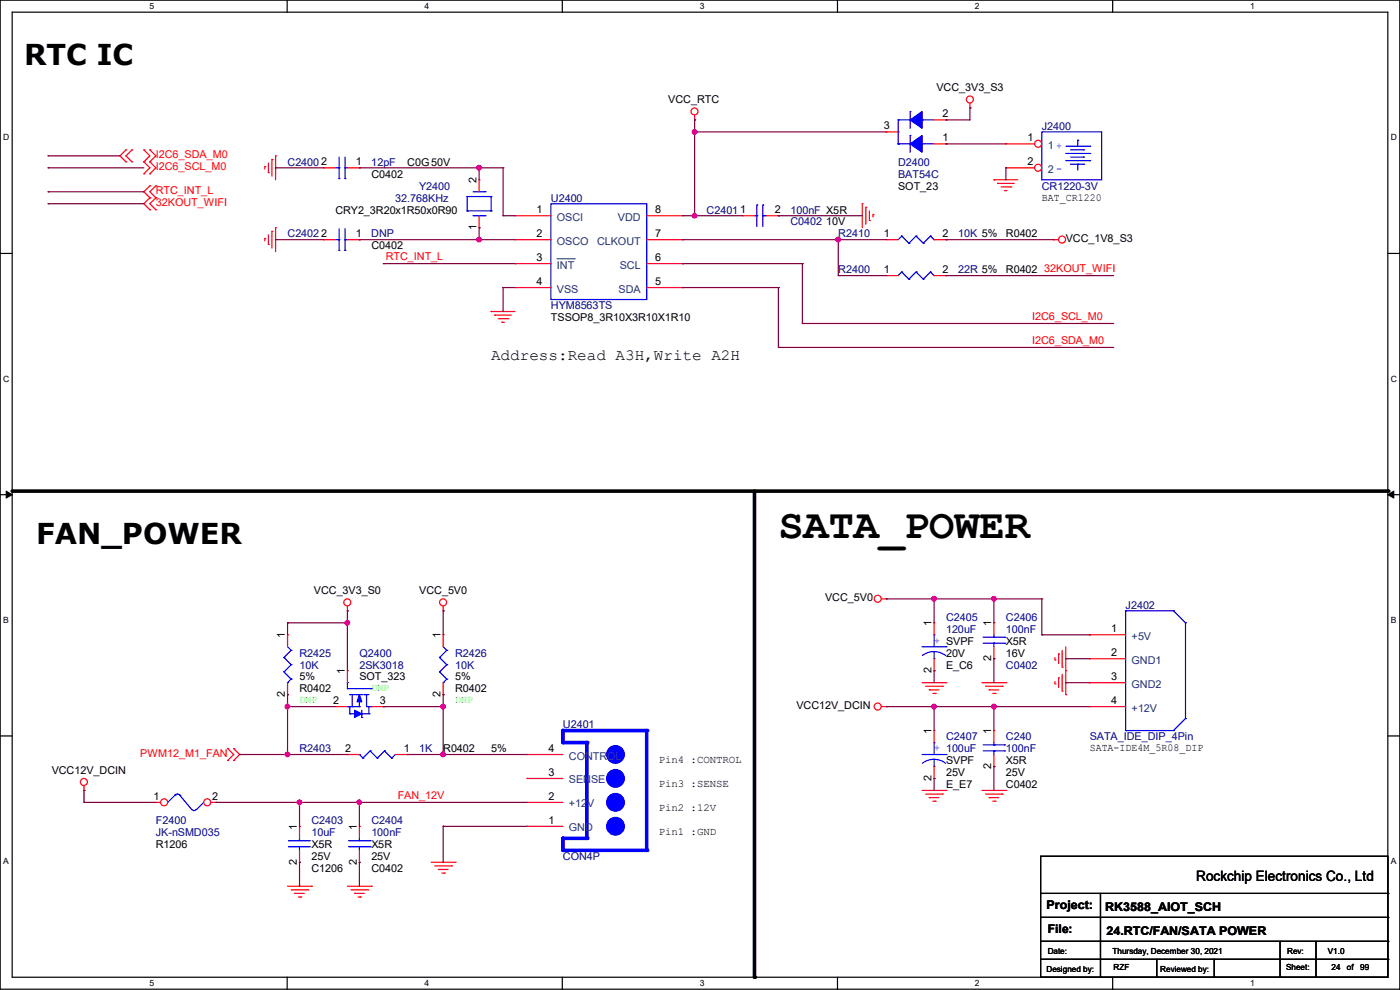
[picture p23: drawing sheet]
<svg xmlns="http://www.w3.org/2000/svg" width="297mm" height="210mm" viewBox="0 0 297 210" stroke-linecap="round" stroke-linejoin="round" font-family="sans-serif">
<defs><g id="words">
<text font-size="8.9" x="165.1" y="114.1">SATA_POWER</text>
<g font-size="6.1">
<text x="5.1" y="13.8">RTC IC</text>
<text x="7.7" y="115.4">FAN_POWER</text>
</g>
<text font-size="3.3" x="104.2" y="76.3">Address:Read A3H,Write A2H</text>
<text font-size="3" x="253.8" y="186.9">Rockchip Electronics Co., Ltd</text>
<g font-size="2.5">
<text x="222" y="192.9">Project:</text>
<text x="222.3" y="198">File:</text>
<text x="234.5" y="193.2">RK3588_AIOT_SCH</text>
<text x="234.7" y="198.2">24.RTC/FAN/SATA POWER</text>
</g>
<g font-size="2.3">
<text x="141.8" y="21.9">VCC_RTC</text>
<text x="198.7" y="19.4">VCC_3V3_S3</text>
<text x="187.5" y="27.4">3</text>
<text x="199.9" y="30">1</text>
<text x="199.9" y="24.9">2</text>
<text x="218" y="30">1</text>
<text x="75.5" y="35.1">1</text>
<text x="86.4" y="35.1">C0G50V</text>
<text x="218" y="35.1">2</text>
<text x="78.8" y="37.7">C0402</text>
<text x="101.1" y="38.9" transform="rotate(-90 101.1 38.9)">2</text>
<text x="190.5" y="40.2">SOT_23</text>
<text x="71.2" y="45.3">CRY2_3R20x1R50x0R90</text>
<text x="113.8" y="45.2">1</text>
<text x="139" y="45.2">8</text>
<text x="164.4" y="45.2">2</text>
<text x="175.3" y="47.8">10V</text>
<text x="221" y="42.5">BAT_CR1220</text>
<text x="75.5" y="50.3">1</text>
<text x="78.8" y="52.9">C0402</text>
<text x="101.1" y="48.8" transform="rotate(-90 101.1 48.8)">1</text>
<text x="113.8" y="50.3">2</text>
<text x="139" y="50.3">7</text>
<text x="187.5" y="50.3">1</text>
<text x="199.9" y="50.3">2</text>
<text x="213.4" y="50.4">R0402</text>
<text x="226.1" y="51.4">VCC_1V8_S3</text>
<text x="113.8" y="55.4">3</text>
<text x="139" y="55.4">6</text>
<text x="187.5" y="57.9">1</text>
<text x="199.9" y="57.9">2</text>
<text x="213.4" y="58">R0402</text>
<text x="113.8" y="60.5">4</text>
<text x="139" y="60.5">5</text>
<text x="116.9" y="68.2">TSSOP8_3R10X3R10X1R10</text>
<text x="66.6" y="126.1">VCC_3V3_S0</text>
<text x="88.9" y="126.1">VCC_5V0</text>
<text x="175.1" y="127.6">VCC_5V0</text>
<text x="60.5" y="135.4" transform="rotate(-90 60.5 135.4)">1</text>
<text x="93.5" y="135.4" transform="rotate(-90 93.5 135.4)">1</text>
<text x="197.6" y="132.9" transform="rotate(-90 197.6 132.9)">1</text>
<text x="210.3" y="132.9" transform="rotate(-90 210.3 132.9)">1</text>
<text x="213.4" y="136.7">X5R</text>
<text x="235.8" y="134.1">1</text>
<text x="73.2" y="143" transform="rotate(-90 73.2 143)">1</text>
<text x="197.6" y="142.8" transform="rotate(-90 197.6 142.8)">2</text>
<text x="200.7" y="141.8">E_C6</text>
<text x="200.7" y="139.3">20V</text>
<text x="210.3" y="140.3" transform="rotate(-90 210.3 140.3)">2</text>
<text x="213.4" y="139.3">16V</text>
<text x="235.8" y="139.2">2</text>
<text x="60.5" y="147.9" transform="rotate(-90 60.5 147.9)">2</text>
<text x="63.5" y="146.9">R0402</text>
<text x="63.5" y="144.4">5%</text>
<text x="70.7" y="149.4">2</text>
<text x="76.2" y="144.4">SOT_323</text>
<text x="80.6" y="149.4">3</text>
<text x="93.5" y="147.9" transform="rotate(-90 93.5 147.9)">2</text>
<text x="96.6" y="146.9">R0402</text>
<text x="96.6" y="144.4">5%</text>
<text x="235.8" y="144.3">3</text>
<text x="235.8" y="149.4">4</text>
<text x="169" y="150.5">VCC12V_DCIN</text>
<text x="197.6" y="155.7" transform="rotate(-90 197.6 155.7)">1</text>
<text x="210.3" y="155.7" transform="rotate(-90 210.3 155.7)">1</text>
<text x="73.2" y="159.5">2</text>
<text x="85.6" y="159.5">1</text>
<text x="94" y="159.6">R0402</text>
<text x="104.2" y="159.6">5%</text>
<text x="116.4" y="159.5">4</text>
<text x="139.7" y="161.9">Pin4 :CONTROL</text>
<text x="231.2" y="159.4">SATA-IDE4M_5R08_DIP</text>
<text x="11" y="164.2">VCC12V_DCIN</text>
<text x="116.4" y="164.6">3</text>
<text x="139.7" y="167">Pin3 :SENSE</text>
<text x="197.6" y="165.7" transform="rotate(-90 197.6 165.7)">2</text>
<text x="200.7" y="167.2">E_E7</text>
<text x="200.7" y="162.1">SVPF</text>
<text x="200.7" y="164.7">25V</text>
<text x="210.3" y="163.1" transform="rotate(-90 210.3 163.1)">2</text>
<text x="213.4" y="167.2">C0402</text>
<text x="213.4" y="162.1">X5R</text>
<text x="213.4" y="164.7">25V</text>
<text x="32.6" y="169.7">1</text>
<text x="45" y="169.7">2</text>
<text x="116.4" y="169.7">2</text>
<text x="139.7" y="172.1">Pin2 :12V</text>
<text x="33.1" y="179.9">R1206</text>
<text x="63" y="176.1" transform="rotate(-90 63 176.1)">1</text>
<text x="66.1" y="179.9">X5R</text>
<text x="75.7" y="176.1" transform="rotate(-90 75.7 176.1)">1</text>
<text x="78.8" y="179.9">X5R</text>
<text x="116.4" y="174.8">1</text>
<text x="139.7" y="177.2">Pin1 :GND</text>
<text x="63" y="183.4" transform="rotate(-90 63 183.4)">2</text>
<text x="66.1" y="185">C1206</text>
<text x="66.1" y="182.5">25V</text>
<text x="75.7" y="183.4" transform="rotate(-90 75.7 183.4)">2</text>
<text x="78.8" y="185">C0402</text>
<text x="78.8" y="182.5">25V</text>
</g>
<g font-size="2.3" fill="#000080">
<text x="221" y="27.5">J2400</text>
<text x="61" y="35.1">C24002</text>
<text x="78.8" y="35.1">12pF</text>
<text x="190.5" y="35.1">D2400</text>
<text x="88.9" y="40.2">Y2400</text>
<text x="190.5" y="37.7">BAT54C</text>
<text x="221" y="40.2">CR1220-3V</text>
<text x="83.9" y="42.8">32.768KHz</text>
<text x="116.9" y="42.8">U2400</text>
<text x="149.9" y="45.3">C24011</text>
<text x="167.7" y="45.3">100nF X5R</text>
<text x="167.7" y="47.8">C0402</text>
<text x="61" y="50.4">C24022</text>
<text x="78.8" y="50.4">DNP</text>
<text x="177.8" y="50.4">R2410</text>
<text x="203.3" y="50.4">10K 5%</text>
<text x="177.8" y="58">R2400</text>
<text x="203.3" y="58">22R 5%</text>
<text x="116.9" y="65.6">HYM8563TS</text>
<text x="200.7" y="131.7">C2405</text>
<text x="213.4" y="131.7">C2406</text>
<text x="238.8" y="129.1">J2402</text>
<text x="200.7" y="134.2">120uF</text>
<text x="213.4" y="134.2">100nF</text>
<text x="63.5" y="139.3">R2425</text>
<text x="63.5" y="141.8">10K</text>
<text x="76.2" y="139.3">Q2400</text>
<text x="76.2" y="141.8">2SK3018</text>
<text x="96.6" y="139.3">R2426</text>
<text x="96.6" y="141.8">10K</text>
<text x="213.4" y="141.8">C0402</text>
<text x="119.4" y="154.5">U2401</text>
<text x="63.5" y="159.6">R2403</text>
<text x="89" y="159.6">1K</text>
<text x="200.7" y="157.1">C2407</text>
<text x="213.4" y="157.1">C240</text>
<text x="213.4" y="159.6">100nF</text>
<text x="231.2" y="157.1">SATA_IDE_DIP_4Pin</text>
<text x="33.1" y="174.8">F2400</text>
<text x="33.1" y="177.4">JK-nSMD035</text>
<text x="66.1" y="174.8">C2403</text>
<text x="66.1" y="177.4">10uF</text>
<text x="78.8" y="174.8">C2404</text>
<text x="78.8" y="177.4">100nF</text>
<text x="119.4" y="182.5">CON4P</text>
</g>
<g font-size="2.3" fill="#f00">
<text x="33.1" y="33.6">I2C6_SDA_M0</text>
<text x="33.1" y="41.2">RTC_INT_L</text>
<text x="33.1" y="36.2">I2C6_SCL_M0</text>
<text x="33.1" y="43.8">32KOUT_WIFI</text>
<text x="81.8" y="55.2">RTC_INT_L</text>
<text x="221.5" y="57.7">32KOUT_WIFI</text>
<text x="219" y="67.9">I2C6_SCL_M0</text>
<text x="219" y="73">I2C6_SDA_M0</text>
<text x="29.8" y="160.6">PWM12_M1_FAN</text>
<text x="84.4" y="169.5">FAN_12V</text>
</g>
<g font-size="2.3" fill="#004080">
<text x="222.3" y="31.6">1 +</text>
<text x="222.3" y="36.7">2 -</text>
<text x="118.2" y="46.8">OSCI</text>
<text x="131.1" y="46.8">VDD</text>
<text x="118.2" y="51.9">OSCO</text>
<text x="126.7" y="51.9">CLKOUT</text>
<text x="118.2" y="57">INT</text>
<text x="131.5" y="57">SCL</text>
<text x="118.2" y="62.1">VSS</text>
<text x="131.2" y="62.1">SDA</text>
<text x="240.1" y="135.7">+5V</text>
<text x="240.1" y="140.8">GND1</text>
<text x="240.1" y="145.9">GND2</text>
<text x="240.1" y="151">+12V</text>
<text x="120.7" y="161.1">CONTROL</text>
<text x="120.7" y="166.2">SENSE</text>
<text x="120.7" y="171.3">+12V</text>
<text x="120.7" y="176.4">GND</text>
</g>
<g font-size="2.3" fill="#00f">
<text x="198.2" y="136.5">+ SVPF</text>
<text x="198.2" y="159.4">+ 100uF</text>
</g>
<g font-size="2.3" fill="#0f0">
<text x="63.5" y="149.2">DNP</text>
<text x="78.8" y="146.7">DNP</text>
<text x="96.6" y="149.2">DNP</text>
</g>
<g font-size="1.8">
<text x="31.7" y="1.9">5</text>
<text x="90.1" y="1.9">4</text>
<text x="148.5" y="1.9">3</text>
<text x="206.8" y="1.9">2</text>
<text x="265.2" y="1.9">1</text>
<text x=".7" y="29.8">D</text>
<text x="295.1" y="29.8">D</text>
<text x=".7" y="80.9">C</text>
<text x="295.1" y="80.9">C</text>
<text x=".7" y="132.1">B</text>
<text x="295.1" y="132.1">B</text>
<text x=".7" y="183.3">A</text>
<text x="295.1" y="183.3">A</text>
<text x="222.3" y="202.3">Date:</text>
<text x="236" y="202.3">Thursday, December 30, 2021</text>
<text x="273.1" y="202.3">Rev:</text>
<text x="281.7" y="202.3">V1.0</text>
<text x="31.7" y="209.2">5</text>
<text x="90.1" y="209.2">4</text>
<text x="148.5" y="209.2">3</text>
<text x="206.8" y="209.2">2</text>
<text x="222" y="206.1">Designed by:</text>
<text x="236.3" y="205.9">RZF</text>
<text x="246.2" y="206.1">Reviewed by:</text>
<text x="265.2" y="209.2">1</text>
<text x="272.8" y="205.9">Sheet:</text>
<text x="282.5" y="205.9">24</text>
<text x="285.7" y="205.9">of</text>
<text x="288.6" y="205.9">99</text>
</g>
</g></defs>
<path d="M0 0h297v209.8h-297zM2.6 2.6h291.8v204.7h-291.8z" fill="none" stroke="#000" stroke-width=".25"/>
<g fill="#fff">
<path d="M31.7 .3h1v2h-1z"/>
<path d="M31.7 207.6h1v1.9h-1z"/>
</g>
<path d="M60.9 0v2.6M60.9 207.3v2.5" fill="none" stroke="#000" stroke-width=".25"/>
<g fill="#fff">
<path d="M90.1 .3h1v2h-1z"/>
<path d="M90.1 207.6h1v1.9h-1z"/>
</g>
<path d="M119.3 0v2.6M119.3 207.3v2.5" fill="none" stroke="#000" stroke-width=".25"/>
<g fill="#fff">
<path d="M148.5 .3h.9v2h-.9z"/>
<path d="M148.5 207.6h.9v1.9h-.9z"/>
</g>
<path d="M177.7 0v2.6M177.7 207.3v2.5" fill="none" stroke="#000" stroke-width=".25"/>
<g fill="#fff">
<path d="M206.8 .3h1v2h-1z"/>
<path d="M206.8 207.6h1v1.9h-1z"/>
</g>
<path d="M236.1 0v2.6M236.1 207.3v2.5" fill="none" stroke="#000" stroke-width=".25"/>
<g fill="#fff">
<path d="M265.2 .3h1v2h-1z"/>
<path d="M265.2 207.6h1v1.9h-1z"/>
<path d="M.7 28.2h1.2v1.9h-1.2z"/>
<path d="M295.1 28.2h1.2v1.9h-1.2z"/>
<path d="M.7 79.3h1.2v2h-1.2z"/>
<path d="M295.1 79.3h1.2v2h-1.2z"/>
</g>
<path d="M0 53.8h2.6M294.4 53.8h2.6" fill="none" stroke="#000" stroke-width=".25"/>
<g fill="#fff">
<path d="M.7 130.5h1.2v2h-1.2z"/>
<path d="M295.1 130.5h1.1v2h-1.1z"/>
</g>
<path d="M0 104.9h2.6M294.4 104.9h2.6" fill="none" stroke="#000" stroke-width=".25"/>
<path d="M1.3 104.2l1.3 .7-1.3 .8zM294.4 104.9l1.3-.7v1.5z" fill="#000" stroke="#000" stroke-width=".21"/>
<g fill="#fff">
<path d="M.7 181.7h1.2v2h-1.2z"/>
<path d="M295.1 181.7h1.1v2h-1.1z"/>
</g>
<g fill="none" stroke="#000" stroke-width=".25">
<path d="M0 156.1h2.6M294.4 156.1h2.6M220.8 181.7h73.6v25.6h-73.6zM220.8 189.5h73.6M220.8 194.6h73.6M220.8 199.7h73.6M233.5 189.5v17.8M271.6 199.7v7.6M279.2 199.7v7.6M294.4 189.5h.1M294.4 194.6h.1M294.4 199.7h.1"/>
<path d="M220.8 203.5h73.6M233.5 207.3h.1M245.4 207.3h.1M245.4 203.5v3.8M257.6 207.3h.1M257.6 203.5v3.8M271.6 207.3h.1M279.2 207.3h.1M294.4 203.5h.1"/>
</g>
<path d="M2.6 104.2h291.8M160.1 104.2v103.1" fill="none" stroke="#000" stroke-width=".76"/>
<g fill="#000">
<circle cx="294.4" cy="104.2" r=".38"/>
<circle cx="160.1" cy="207.3" r=".38"/>
</g>
<g fill="none" stroke="#f00" stroke-width=".25">
<path d="M26.7 31.8h.1M26.7 34.3h.1M26.7 31.8l-1.3 1.3 1.3 1.2M28 34.3h.1M28 31.8h.1M28 31.8l-1.3 1.3 1.3 1.2M30.5 36.9h.1M30.5 34.3h.1M30.5 31.8h.1M30.5 34.3l1.3 1.3-1.3 1.3M30.5 31.8l1.3 1.3-1.3 1.2M31.8 39.4h.1"/>
<path d="M31.8 36.9h.1M31.8 34.3h.1M31.8 31.8h.1M31.8 39.4l-1.3 1.3 1.3 1.3M31.8 34.3l1.3 1.3-1.3 1.3M31.8 31.8l1.3 1.3-1.3 1.2M33.1 39.4h.1M33.1 39.4l-1.3 1.3 1.3 1.3M56.2 35.3h.1M56.2 35.3v.6M56.9 36.6h.1M56.9 34.6v2"/>
<path d="M57.7 33.8h.1M57.7 33.8v3.6M58.5 33.1h.1M58.5 33.1v5M147.4 25.4h.1M147.4 24.4v1M205.8 22.9h.1M205.8 21.9v1M210.9 38.1h.1M210.9 38.1h5M211.6 38.9h.1M211.6 38.9h3.6"/>
<path d="M212.4 39.7h2M214.4 39.7h.1M31.8 42h.1M31.8 44.5h.1M31.8 42l-1.3 1.2 1.3 1.3M33.1 42h.1M33.1 44.5h.1M33.1 42l-1.3 1.2 1.3 1.3M56.2 50.6h.1M56.2 50.6v.5M56.9 51.9h.1M56.9 49.8v2.1"/>
<path d="M57.7 49.1h.1M57.7 49.1v3.5M58.5 48.3h.1M58.5 48.3v5.1M68.6 50.8h.1M68.6 50.8h2.6M73.7 50.8h2.5M76.2 50.8h.1M182.9 43.2h.1M182.9 43.2v5.1M183.7 44h.1M183.7 44v3.5"/>
<path d="M184.4 46.8h.1M184.4 44.7v2.1M185.2 45.5h.1M185.2 45.5v.5M213.1 40.4h.1M213.1 40.4h.6M223.6 50.8h.1M223.6 50.8h1M104.2 66.1h.1M104.2 66.1h5.1M104.9 66.8h.1M104.9 66.8h3.6"/>
<path d="M105.7 67.6h2M106.5 68.4h.1M106.5 68.4h.5M107.7 67.6h.1M73.7 129.6h.1M73.7 128.6v1M94 129.6h.1M94 128.6v1M187 127h1M188 127h.1M223.8 140h.1M223.8 139.5v.5"/>
<path d="M224.6 138.7h.1M224.6 138.7v2.1M225.3 138v3.5M226.1 137.2v10.2M48.3 158.8h.1M48.3 158.8l1.3 1.3-1.3 1.2M49.6 158.8h.1M49.6 158.8l1.2 1.3-1.2 1.2M187 149.9h1M188 149.9h.1M195.6 144.8h5.1M196.4 145.6h3.5"/>
<path d="M197.1 146.3h.1M197.1 146.3h2.1M197.9 147.1h.5M198.4 147.1h.1M199.9 145.6h.1M200.7 144.8h.1M208.3 144.8h5.1M209.1 145.6h3.5M209.8 146.3h.1M209.8 146.3h2.1M210.6 147.1h.5M210.9 155h.1"/>
<path d="M210.9 155v2.5M211.1 147.1h.1M212.6 145.6h.1M213.4 144.8h.1M223.8 145.1h.1M223.8 144.6v.5M224.6 143.8h.1M224.6 143.8v2M225.3 146.6h.1M225.3 141.5h.1M225.3 143v3.6M226.1 147.4h.1"/>
<path d="M226.1 142.3h.1M17.8 167.7h.1M17.8 166.7v1M48.3 161.3h.1M49.6 161.3h.1M76.2 175.3h.1M76.2 175.3v2.5M195.6 167.7h5.1M196.4 168.4h3.5M197.1 169.2h.1M197.1 169.2h2.1M197.9 170h.5"/>
<path d="M198.4 170h.1M199.9 168.4h.1M200.7 167.7h.1M208.3 167.7h5.1M209.1 168.4h3.5M209.8 169.2h.1M209.8 169.2h2.1M210.6 170h.5M210.9 162.6h.1M210.9 160.1v2.5M211.1 170h.1M212.6 168.4h.1"/>
<path d="M213.4 167.7h.1M61 188h5.1M61.8 188.8h3.5M62.5 189.5h.1M62.5 189.5h2.1M63.3 190.3h.5M63.8 190.3h.1M65.3 188.8h.1M66.1 188h.1M73.7 188h5.1M74.5 188.8h3.5M75.2 189.5h.1"/>
<path d="M75.2 189.5h2.1M76 190.3h.5M76.2 182.9h.1M76.2 180.4v2.5M76.5 190.3h.1M78 188.8h.1M78.8 188h.1M91.5 182.9h5.1M92.2 183.7h3.6M93 184.4h.1M93 184.4h2M93.8 185.2h.5"/>
<path d="M94.3 185.2h.1M95.8 183.7h.1M96.6 182.9h.1"/>
<circle cx="147.3" cy="23.6" r=".74"/>
<circle cx="205.8" cy="21.1" r=".74"/>
<circle cx="225.3" cy="50.8" r=".74"/>
<circle cx="73.7" cy="127.8" r=".74"/>
<circle cx="94" cy="127.8" r=".74"/>
<circle cx="186.2" cy="127" r=".74"/>
<circle cx="186.2" cy="149.9" r=".74"/>
<circle cx="17.8" cy="165.9" r=".74"/>
</g>
<g fill="none" stroke="#00f" stroke-width=".25">
<path d="M71.2 50.8h.7M71.9 53.1h.1M71.9 50.8h.1M71.9 48.6v4.5M73.2 50.8h.1M73.2 53.1h.1M73.2 50.8h.5M73.2 48.6v4.5M208.6 159.3h4.5M208.6 158h4.5M210.9 158h.1M210.9 159.3h.1"/>
<path d="M210.9 157.5v.5M210.9 159.3v.8M213.1 159.3h.1M213.1 158h.1M74 179.6h4.5M74 178.4h4.5M76.2 178.4h.1M76.2 179.6h.1M76.2 177.8v.6M76.2 179.6v.8M78.5 179.6h.1M78.5 178.4h.1"/>
</g>
<path d="M119.4 180.4h17.8" fill="none" stroke="#00f" stroke-width=".76"/>
<circle cx="137.2" cy="180.4" r=".38" fill="#00f"/>
<path d="M137.2 155v25.4" fill="none" stroke="#00f" stroke-width=".76"/>
<circle cx="137.2" cy="155" r=".38" fill="#00f"/>
<path d="M119.4 155h17.8" fill="none" stroke="#00f" stroke-width=".76"/>
<circle cx="119.4" cy="155" r=".38" fill="#00f"/>
<path d="M119.4 155v2.5" fill="none" stroke="#00f" stroke-width=".76"/>
<circle cx="119.4" cy="157.5" r=".38" fill="#00f"/>
<path d="M119.4 157.5h5.1" fill="none" stroke="#00f" stroke-width=".76"/>
<circle cx="124.5" cy="157.5" r=".38" fill="#00f"/>
<path d="M124.5 157.5v20.3" fill="none" stroke="#00f" stroke-width=".76"/>
<circle cx="124.5" cy="177.8" r=".38" fill="#00f"/>
<path d="M119.4 177.8h5.1" fill="none" stroke="#00f" stroke-width=".76"/>
<circle cx="119.4" cy="177.8" r=".38" fill="#00f"/>
<path d="M119.4 177.8v2.6" fill="none" stroke="#00f" stroke-width=".76"/>
<circle cx="119.4" cy="180.4" r=".38" fill="#00f"/>
<g fill="#00f" stroke="#00f" stroke-width="1.5">
<circle cx="130.6" cy="160" r="1.25"/>
<circle cx="130.6" cy="165.1" r="1.25"/>
<circle cx="130.6" cy="170.2" r="1.25"/>
<circle cx="130.6" cy="175.3" r="1.25"/>
</g>
<g fill="none" stroke="#f00" stroke-width=".25">
<path d="M101.6 38.1h.1M101.6 38.1v2.6M101.6 48.3h.1M101.6 45.8v2.5M109.3 45.8h.1M109.3 50.8h.1M109.3 55.9h.1M109.3 45.8h7.6M109.3 50.8h7.6M109.3 55.9h7.6M137.2 45.8h7.6M137.2 50.8h7.6"/>
<path d="M137.2 55.9h7.6M144.8 55.9h.1M144.8 50.8h.1M144.8 45.8h.1M109.3 61h.1M109.3 61h7.6M137.2 61h7.6M144.8 61h.1M231.2 134.7h.1M231.2 139.7h.1M231.2 134.7h7.6M231.2 139.7h7.6"/>
<path d="M198.2 155h.1M198.2 155v2.5M231.2 144.8h.1M231.2 149.9h.1M231.2 144.8h7.6M231.2 149.9h7.6M73.7 160.1h.1M73.7 160.1h2.5M83.9 160.1h2.5M86.4 160.1h.1M111.8 175.3h.1M111.8 170.2h.1"/>
<path d="M111.8 165.1h.1M111.8 160.1h.1M111.8 175.3h7.6M111.8 170.2h7.6M111.8 165.1h7.6M111.8 160.1h7.6M198.2 165.1h.1M198.2 162.6v2.5"/>
</g>
<g fill="none" stroke="#00f" stroke-width=".25">
<path d="M99.1 41.7h.1M99.1 44.7h.1M99.1 44.7h5.1M99.1 41.7h5.1M99.1 41.7v3M100.4 45.8h2.5M100.4 40.7h2.5M102.9 45.8h.1M102.9 40.7h.1M104.2 44.7h.1M104.2 41.7h.1M104.2 41.7v3"/>
<path d="M116.9 43.2h20.3v20.3h-20.3zM238.8 129.6h.1M238.8 129.6h10.2M238.8 129.6v25.4M249 129.6h.1M249 129.6l2.5 2.5M251.5 132.1h.1M251.5 132.1v20.3M78.5 159.3h.1M78.5 159.3l1.6 1.5M78.5 159.3l-1.5 1.5M81.6 159.3h.1"/>
<path d="M81.6 159.3l1.5 1.5M81.6 159.3l-1.5 1.5M198.2 157.5h.1M198.2 157.5v2.6M238.8 155h.1M238.8 155h10.2M249 155h.1M251.5 152.4h.1M251.5 152.4l-2.5 2.6M37.1 168.7a.74 .74 0 0 1 1.1 0M37.1 168.7h.1M37.1 168.7l-1.5 1.5"/>
<path d="M38.1 168.7h.1M38.1 168.7l2.6 3M41.6 171.7a.49 .49 0 0 1-.9 0M43.2 170.2h.1M43.2 170.2l-1.5 1.5M76.2 160.1h.1M76.2 160.1l.8 .7M77 160.8h.1M80.1 160.8h.1M83.1 160.8h.1M83.9 160.1l-.8 .7M195.6 160.1h5.1"/>
<path d="M198.2 162.6h.1M198.2 161.1l1.5 .3 .9 .5M198.2 161.1l-1.1 .1-1.4 .7M198.2 161.1v1.5M200.7 160.1h.1"/>
</g>
<path d="M118.2 54.9h3.6M121.8 54.9h.1" fill="none" stroke="#004080" stroke-width=".21"/>
<circle cx="34.8" cy="170.2" r=".74" fill="#fff" stroke="#f00" stroke-width=".25"/>
<path d="M33.1 170.2h.1M33.1 170.2h1" fill="none" stroke="#f00" stroke-width=".25"/>
<circle cx="44" cy="170.2" r=".74" fill="#fff" stroke="#f00" stroke-width=".25"/>
<g fill="none" stroke="#f00" stroke-width=".25">
<path d="M68.6 35.6h.1M68.6 35.6h2.6M73.7 35.6h2.5M76.2 35.6h.1M188 28h.1M188 28h2.5M198.2 30.5h2.5M198.2 25.4h2.5M200.7 30.5h.1M200.7 25.4h.1M188 50.8h.1M188 50.8h2.5"/>
<path d="M198.2 50.8h2.5M200.7 50.8h.1M61 134.7h.1M61 134.7v2.5M94 134.7h.1M94 134.7v2.5M198.2 132.1h.1M198.2 132.1v2.6M198.2 139.7v2.6M210.9 132.1h.1M210.9 139.7h.1M210.9 132.1v2.6"/>
<path d="M210.9 137.2v2.5M61 147.4h.1M61 144.8v2.6M71.2 149.9h.1M71.2 149.9h2.5M73.7 142.3h.1M73.7 142.3v2.5M78.8 149.9h2.5M81.3 149.9h.1M94 147.4h.1M94 144.8v2.6M198.2 142.3h.1"/>
<path d="M44.7 170.2h1.1M45.8 170.2h.1M63.5 175.3h.1M63.5 175.3v2.5M63.5 182.9h.1M63.5 180.4v2.5"/>
</g>
<g fill="none" stroke="#00f" stroke-width=".25">
<path d="M71.2 35.6h.7M71.9 37.9h.1M71.9 35.6h.1M71.9 33.3v4.6M73.2 35.6h.1M73.2 37.9h.1M73.2 35.6h.5M73.2 33.3v4.6M190.5 30.5h.1M190.5 25.4h.1M190.5 28h.1M190.5 30.5h2.6"/>
<path d="M190.5 25.4h2.6M190.5 25.4v5.1M193.1 28.7h.1M193.1 23.7h.1M193.1 23.7v3.5M193.1 28.7v3.6M195.6 30.5h.1M195.6 25.4h.1M195.6 30.5h2.6M195.6 25.4h2.6M221 28h12.7v10.1h-12.7zM226.1 31h5.1"/>
<path d="M226.1 32.6h5.1M226.1 34.1h5.1M227.1 31.8h2.8M227.1 33.3h2.8M227.1 34.8h2.8M228.6 29.8h.1M228.6 34.8h.1M228.6 29.8v1.2M228.6 34.8v1.3M229.9 31.8h.1M229.9 33.3h.1M229.9 34.8h.1"/>
<path d="M231.2 31h.1M231.2 32.6h.1M231.2 34.1h.1M191.3 50.1h.1M191.3 50.1l-.8 .7M191.3 50.1l1.5 1.5M192.8 51.6h.1M194.4 50.1h.1M194.4 50.1l-1.6 1.5M194.4 50.1l1.5 1.5M195.9 51.6h.1M197.4 50.1h.1"/>
<path d="M197.4 50.1l-1.5 1.5M197.4 50.1l.8 .7M198.2 50.8h.1M60.2 139.5h.1M60.2 139.5l1.6 1.5M61 137.2l.8 .8M61.8 138h.1M61.8 138l-1.6 1.5M93.3 139.5h.1M93.3 139.5l1.5 1.5M94 137.2l.8 .8M94.8 138h.1"/>
<path d="M94.8 138l-1.5 1.5M195.6 137.2h5.1M198.2 139.7h.1M198.2 138.2l1.5 .3 .9 .6M198.2 138.2l-1.1 .2-1.4 .7M198.2 134.7h.1M198.2 134.7v2.5M198.2 138.2v1.5M200.7 137.2h.1M208.6 136.4h4.5M208.6 135.2h4.5M210.9 135.2h.1"/>
<path d="M210.9 136.4h.1M210.9 134.7v.5M210.9 136.4v.8M213.1 136.4h.1M213.1 135.2h.1M60.2 142.5h.1M60.2 142.5l1.6 1.6M61 144.8h.1M61.8 141h.1M61.8 144.1h.1M61.8 141l-1.6 1.5M61.8 144.1l-.8 .7"/>
<path d="M73.7 149.9h.1M73.7 144.8h.1M73.7 149.9h2.5M73.7 144.8v1.3h5.1M74.2 147.4h.1M74.2 151.4h.1M74.2 149.9h.1M74.2 147.4h1M74.2 151.4h1M74.2 149.9v1.5M74.7 149.9h.1M74.7 147.4v2.5"/>
<path d="M75.5 147.4h.1M75.5 147.4h1.5M76.2 149.9h.1M76.2 147.4v2.5M76.8 151.4h.1M76.8 152.2h.1M76.8 151.4h1.5M76.8 150.7v1.5M77.3 147.4h.1M77.3 147.4h1M77.8 147.4h.1M77.8 147.4v2.5h1"/>
<path d="M78.3 151.4h.1M78.3 149.9v1.5M78.8 146.1h.1M78.8 149.9h.1M93.3 142.5h.1M93.3 142.5l1.5 1.6M94 144.8h.1M94.8 141h.1M94.8 144.1h.1M94.8 141l-1.5 1.5M94.8 144.1l-.8 .7M61.3 179.6h.1"/>
<path d="M61.3 178.4h.1M61.3 179.6h4.5M61.3 178.4h4.5M63.5 178.4h.1M63.5 179.6h.1M63.5 177.8v.6M63.5 179.6v.8"/>
</g>
<g fill="#00f" stroke="#00f" stroke-width=".25">
<path d="M76.2 147.4l.6 1.5h-1.1z"/>
<path d="M75.2 150.7l1.6 .7-1.6 .8z"/>
<path d="M193.1 30.5l2.5-1.8v3.6z" fill-rule="evenodd"/>
<path d="M193.1 25.4l2.5-1.7v3.5z" fill-rule="evenodd"/>
</g>
<circle cx="220.2" cy="30.5" r=".74" fill="#fff" stroke="#f00" stroke-width=".25"/>
<path d="M213.4 30.5h.1M213.4 30.5h6.1" fill="none" stroke="#f00" stroke-width=".25"/>
<circle cx="220.2" cy="35.6" r=".74" fill="#fff" stroke="#f00" stroke-width=".25"/>
<path d="M213.4 35.6h.1M213.4 35.6h6.1M157.5 45.8h.1M157.5 45.8h2.6M162.6 45.8h2.5M165.1 45.8h.1M188 58.5h.1M188 58.5h2.5M198.2 58.5h2.5M200.7 58.5h.1" fill="none" stroke="#f00" stroke-width=".25"/>
<g fill="none" stroke="#00f" stroke-width=".25">
<path d="M160.1 45.8h.5M160.6 45.8h.1M160.6 43.5h.1M160.6 43.5v4.5M161.8 43.5h.1M161.8 45.8h.1M161.8 45.8h.8M161.8 43.5v4.5M191.3 57.7h.1M191.3 57.7l-.8 .8M191.3 57.7l1.5 1.5M192.8 59.2h.1"/>
<path d="M194.4 57.7h.1M194.4 57.7l-1.6 1.5M194.4 57.7l1.5 1.5M195.9 59.2h.1M197.4 57.7h.1M197.4 57.7l-1.5 1.5M197.4 57.7l.8 .8M198.2 58.5h.1"/>
</g>
<g fill="none" stroke="#800040" stroke-width=".25">
<path d="M10.2 35.6h.1M10.2 33.1h.1M10.2 35.6h20.3M10.2 33.1h15.2M58.5 35.6h.1M58.5 35.6h10.1M76.2 35.6h.1M76.2 35.6h30.5M101.6 35.6h.1M101.6 35.6v2.5M106.7 35.6h.1M106.7 35.6v10.2"/>
<path d="M147.4 25.4h.1M147.4 28h.1M147.4 25.4v20.4M147.4 28h40.6M200.7 30.5h.1M200.7 25.4h.1M200.7 30.5h12.7M205.8 22.9h.1M205.8 22.9v2.5h-5.1M213.4 35.6h.1M213.4 35.6v2.5M10.2 40.7h.1"/>
<path d="M10.2 43.2h.1M10.2 40.7h20.3M10.2 43.2h20.3M58.5 50.8h.1M58.5 50.8h10.1M76.2 50.8h.1M76.2 50.8h33.1M81.3 55.9h.1M81.3 55.9h28M101.6 48.3h.1M101.6 50.8h.1M101.6 48.3v2.5"/>
<path d="M106.7 45.8h.1M106.7 45.8h2.6M144.8 55.9h.1M144.8 50.8h.1M144.8 55.9h25.4M144.8 50.8h43.2M144.8 45.8h12.7M147.4 45.8h.1M165.1 45.8h.1M165.1 45.8h17.8M170.2 55.9h.1M170.2 55.9v12.7"/>
<path d="M177.8 58.5h.1M177.8 50.8h.1M177.8 58.5h10.2M177.8 50.8v7.7M200.7 58.5h.1M200.7 50.8h.1M200.7 50.8h22.9M200.7 58.5h35.6M106.7 61h.1M106.7 61h2.6M106.7 61v5.1M144.8 61h.1"/>
<path d="M144.8 61h20.3M165.1 73.7h.1M165.1 61h.1M165.1 73.7h71.2M165.1 61v12.7M170.2 68.6h.1M170.2 68.6h66.1M61 132.1h.1M61 132.1v2.6M61 132.1h12.7M73.7 129.6h.1M73.7 132.1h.1"/>
<path d="M73.7 129.6v12.7M94 129.6h.1M94 129.6v5.1M188 127h.1M188 127h33M198.2 127h.1M198.2 127v5.1M210.9 127h.1M210.9 139.7h.1M210.9 127v5.1M210.9 139.7v5.1M221 134.7h.1"/>
<path d="M221 127h.1M221 134.7h10.2M221 127v7.7M226.1 139.7h.1M226.1 139.7h5.1M61 147.4h.1M61 149.9h.1M61 149.9h10.2M61 147.4v12.7M81.3 149.9h.1M81.3 149.9h12.7M94 147.4h.1"/>
<path d="M94 149.9h.1M94 147.4v12.7M188 149.9h.1M188 149.9h43.2M198.2 149.9h.1M198.2 142.3h.1M198.2 142.3v2.5M198.2 149.9v5.1M210.9 149.9h.1M210.9 149.9v5.1M226.1 144.8h.1M226.1 144.8h5.1"/>
<path d="M17.8 170.2h.1M17.8 167.7h.1M17.8 170.2h15.3M17.8 167.7v2.5M45.8 170.2h.1M45.8 170.2h66M50.8 160.1h.1M50.8 160.1h22.9M61 160.1h.1M63.5 170.2h.1M63.5 170.2v5.1M76.2 170.2h.1"/>
<path d="M76.2 170.2v5.1M86.4 160.1h.1M86.4 160.1h25.4M94 175.3h.1M94 160.1h.1M94 175.3v7.6M94 175.3h17.8M198.2 165.1h.1M198.2 165.1v2.6M210.9 162.6h.1M210.9 162.6v5.1M63.5 182.9h.1"/>
<path d="M63.5 182.9v5.1M76.2 182.9h.1M76.2 182.9v5.1"/>
</g>
<g fill="#f0f" stroke="#f0f" stroke-width=".25">
<circle cx="177.8" cy="50.8" r=".49"/>
<circle cx="101.6" cy="35.6" r=".49"/>
<circle cx="147.3" cy="45.7" r=".49"/>
<circle cx="147.3" cy="28" r=".49"/>
<circle cx="101.6" cy="50.8" r=".49"/>
<circle cx="63.5" cy="170.2" r=".49"/>
<circle cx="76.2" cy="170.2" r=".49"/>
<circle cx="198.1" cy="149.9" r=".49"/>
<circle cx="198.1" cy="127" r=".49"/>
<circle cx="210.8" cy="127" r=".49"/>
<circle cx="210.8" cy="149.9" r=".49"/>
<circle cx="73.7" cy="132.1" r=".49"/>
<circle cx="61" cy="160" r=".49"/>
<circle cx="61" cy="149.9" r=".49"/>
<circle cx="94" cy="160" r=".49"/>
<circle cx="94" cy="149.9" r=".49"/>
</g>
<use href="#words"/>
</svg>
